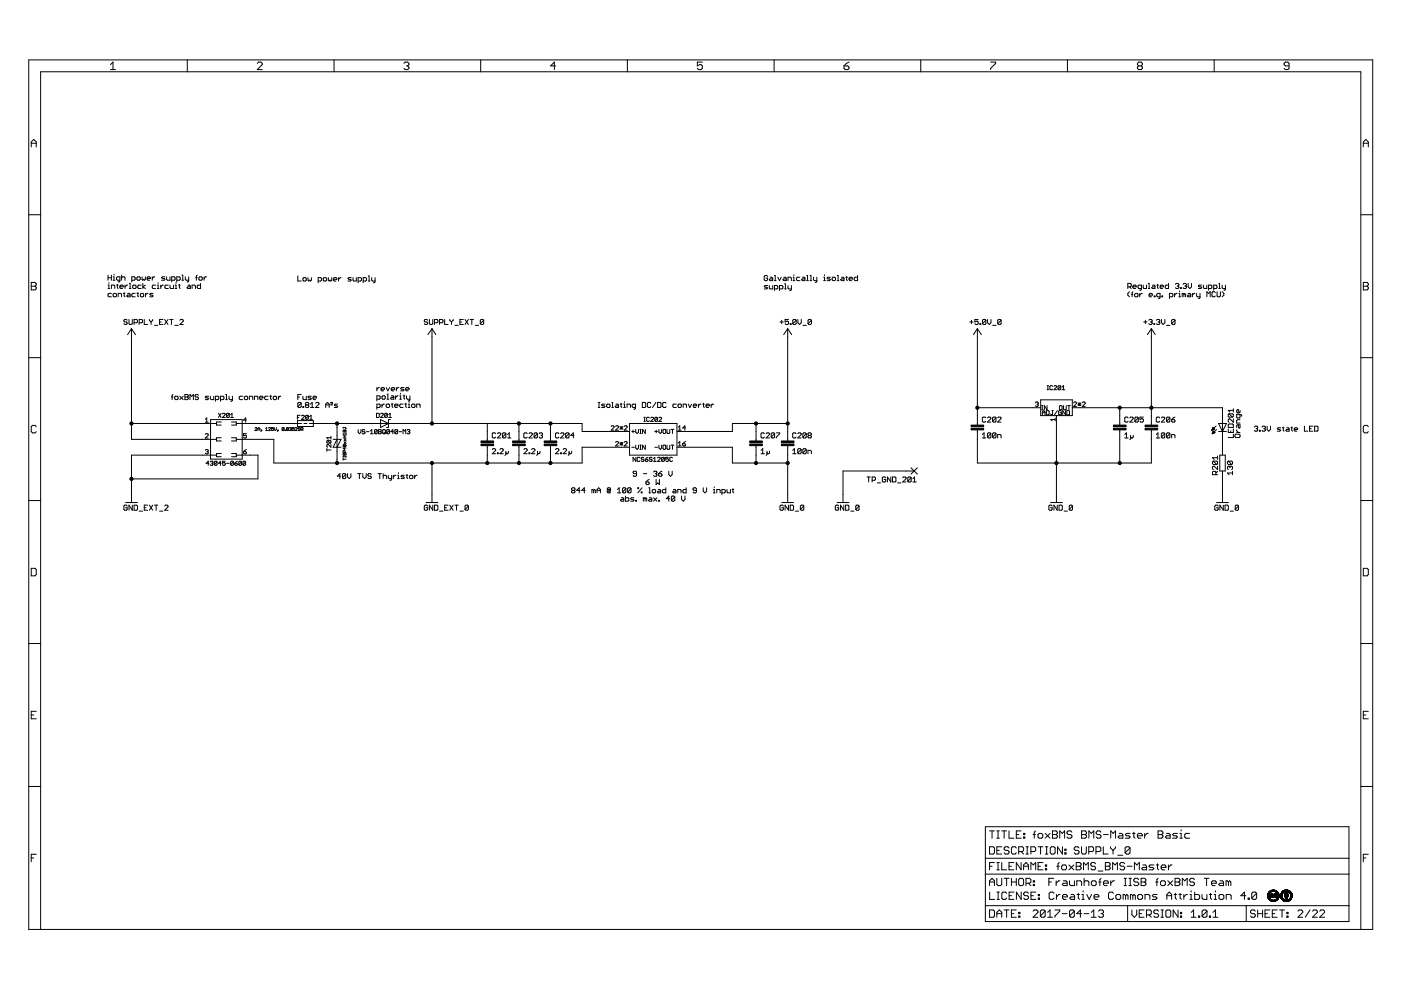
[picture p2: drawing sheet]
<svg xmlns="http://www.w3.org/2000/svg" width="297mm" height="210mm" viewBox="0 0 297 210" stroke-linecap="round" stroke-linejoin="round" font-family="sans-serif">
<g fill="none" stroke="#000" stroke-width=".21">
<path d="M6.1 12.7h284.9v184.4h-284.9zM23.4 13.7l.6-.5v1.6M23.4 14.8h1.1M39.7 12.7v2.5M54.5 13.4l.3-.2h.5l.3 .2v.3l-1.1 1.1h1.1M70.8 12.7v2.5M85.6 13.4l.3-.2h.5l.3 .2v.3l-.3 .3M86.2 14h.2M86.4 14l.3 .2v.3l-.3 .3h-.5l-.3-.3M101.9 12.7v2.5M117.8 14h-1.1l.8-.8v1.6M133 12.7v2.5"/>
<path d="M148.9 13.2h-1.1v.8l.6-.3h.2l.3 .3v.5l-.3 .3h-.5l-.3-.3M164.1 12.7v2.5M178.9 14h.8l.3 .2v.3l-.3 .3h-.5l-.3-.3zM180 13.2l-1.1 .8M195.2 12.7v2.5M210 13.2h1.1v.2l-1.1 1.1v.3M226.3 12.7v2.5M241.4 14l-.2 .2v.3l.2 .3h.5l.3-.3v-.3l-.3-.2M241.4 14l-.2-.3v-.3l.2-.2h.5l.3 .2v.3l-.3 .3M241.4 14h.5M257.4 12.7v2.5M273.3 14h-.8l-.3-.3v-.3l.3-.2h.5l.3 .2v1.1l-.3 .3h-.5l-.3-.3"/>
<path d="M6.6 31.2v-1.1l.6-.5 .5 .5v1.1M6.6 30.4h1.1M289.1 30.4h1M289.1 31.2v-1.1l.5-.5 .5 .5v1.1M6.1 45.5h2.5M6.6 59.9h.8l.3 .3v.2l-.3 .3 .3 .2v.3l-.3 .3h-.8zM22.9 58.3v1.1M22.9 58.9h.7M23.1 59.9v.2M23.6 58.3v1.1M24 58.7h.2v.7M24 59.4h.3"/>
<path d="M24.2 58.2v.1M25.4 59.4h-.5l-.2-.2v-.3l.2-.2h.5v.9l-.3 .2M25.8 58.9l.2-.2h.3l.2 .2v.5M25.8 58.3v1.1M27.9 59.4h.6l.2-.2-.2-.5h-.6v1.1M29 58.9l.2-.2h.4l.1 .5-.1 .2h-.4l-.2-.2zM30.1 58.7v.5l.2 .2 .2-.2 .1 .2 .2-.2v-.5M31.2 59.1h.7l-.2-.4h-.3l-.2 .2 .2 .5h.3M32.3 58.7v.7M32.8 58.7l-.5 .4M33.5 59.9v.2M35 58.7h-.6l-.2 .2 .6 .2 .2 .1-.2 .2h-.6"/>
<path d="M35.3 58.7v.5l.2 .2h.5v-.7M36.4 59.4h.6l.1-.2-.1-.5h-.6v1.1M37.3 59.9v.2M37.5 59.4h.5l.2-.2-.2-.5h-.5v1.1M38.6 59.4h.3M38.6 58.3h.2v1.1M39.3 58.7v.5l.2 .2h.5M40 58.7v.9l-.4 .2M41.4 58.9h.4M41.8 58.3l-.2 .2v.9M42.2 58.9l.2-.2h.3l.2 .5-.2 .2h-.3l-.2-.2zM43.3 58.7v.7"/>
<path d="M43.8 58.7h-.2l-.3 .4M63.1 58.5v1.1h.8M64.4 58.9l.5 .1v.4l-.2 .2h-.3l-.2-.2v-.4zM65.3 58.9v.5l.2 .2 .2-.2 .1 .2 .2-.2v-.5M67.5 59.6h.5l.2-.2v-.4l-.2-.1h-.5v1M68.5 59l.2-.1h.4l.2 .1v.4l-.2 .2h-.4zM69.6 58.9v.5l.2 .2 .2-.2 .1 .2 .2-.2v-.5M70.7 59.2h.7l-.2-.3h-.3l-.2 .1 .2 .6h.3M71.8 58.9v.7M72.3 58.9l-.5 .3M74.5 58.9h-.6l-.1 .1 .7 .4-.2 .2h-.5M74.8 58.9v.5l.2 .2h.5v-.7"/>
<path d="M75.9 59.6h.6l.1-.2v-.4l-.1-.1h-.6v1M77 59.6h.5l.2-.2v-.4l-.2-.1h-.5v1M78.1 59.6h.3M78.1 58.5h.2v1.1M78.8 58.9v.5l.2 .2h.5M79.5 58.9v.9l-.3 .1M162.8 58.6l-.2-.2h-.4l-.2 .2v.7l.2 .2h.4l.2-.2v-.3h-.4M163.3 58.8h.3l.2 .2v.5h-.5l-.2-.2 .2-.2h.5M164.2 58.4h.2v1.1M164.2 59.5h.3M164.9 58.8l.4 .7 .3-.7M166.2 58.8h.3l.2 .2v.5h-.5l-.2-.2 .2-.2h.5"/>
<path d="M167.1 59.5v-.7h.5l.2 .2v.5M168.1 59.5h.4M168.1 58.8h.2v.7M168.3 58.3v.1M169.6 58.8h-.6l-.1 .2 .1 .5h.6M170.1 58.8h.4l.2 .2v.5h-.6l-.2-.2 .2-.2h.6M171 58.4h.2v1.1M171 59.5h.4M171.7 58.4h.2v1.1M171.7 59.5h.4M172.5 58.8v.5l.2 .2h.5M173.2 58.8v.9l-.4 .2"/>
<path d="M174.6 59.5h.4M174.6 58.8h.2v.7M174.8 58.3v.1M176.1 58.8h-.6l-.2 .2 .6 .1 .2 .2-.2 .2h-.6M176.4 59l.2-.2h.4l.1 .5-.1 .2h-.4l-.2-.2zM177.5 58.4h.2v1.1M177.5 59.5h.4M178.4 58.8h.4l.1 .2v.5h-.5l-.2-.2 .2-.2h.5M179.3 58.8h.4M179.5 58.6v.7l.2 .2M180 59.1h.7l-.1-.3h-.4l-.2 .2v.3l.2 .2h.4M181.8 58.4v1.1h-.5l-.2-.2v-.3l.2-.2h.5"/>
<path d="M288.5 45.5h2.5M289.1 59.9h.8l.2 .3v.2l-.2 .3 .2 .2v.3l-.2 .3h-.8zM6.1 75.8h2.5M6.6 60.7h.8M22.9 60.5h.2v.7M22.9 61.2h.4M23.6 62.2h-.5l-.2 .2v.4l.2 .1h.5M23.6 61.2v-.7h.6l.1 .1v.6M24.2 62.2h.3l.2 .2v.4l-.2 .1-.5-.1v-.4zM24.7 60.5h.4M24.9 60.3v.7l.2 .2M25.1 62.9v-.7h.5l.2 .2v.5"/>
<path d="M25.4 60.8h.7l-.1-.3h-.4l-.2 .1v.4l.6 .2M26.1 62.2h.4M26.3 62v.8l.2 .1M26.5 60.5v.7M27 67.9l-.2-.2h-.4l-.1 .2 .1 .4h.4l.2 .1-.2 .4h-.4l-.1-.2M27.1 60.5l-.6 .3M27.1 62.2h.3l.2 .2v.5h-.5l-.2-.1 .2-.2h.5M27.3 67.7v.9l.2 .2h.4l.1-.2v-.9M27.4 61.2h.4M27.4 60.1h.2v1.1M27.9 69.7v23.5h18M27.9 69.7l.8 1.3"/>
<path d="M27.9 69.7l-.8 1.3M28.3 60.5h.4l.2 .1v.4l-.2 .2h-.4l-.2-.2zM28.4 68.4h.6l.1-.1v-.4l-.1-.2h-.6v1.1M28.7 62.2h-.6l-.2 .2v.4l.2 .1h.6M29 62.2h.4M29.2 62v.8l.2 .1M29.5 68.4h.5l.2-.1v-.4l-.2-.2h-.5v1.1M29.9 62.2h.4l.2 .2v.4l-.2 .1h-.4l-.1-.1zM29.9 60.5h-.5l-.2 .1v.4l.2 .2h.5M30.3 60.1v1.1M30.6 67.7v1.1h.7M30.8 60.5l-.5 .3 .5 .4"/>
<path d="M30.8 62.2v.7M31.4 62.2h-.2l-.4 .4M31.7 67.7l.3 .6M32 68.3v.5M32.4 67.7l-.4 .6M32.4 62.2h-.5l-.2 .2 .7 .4-.1 .1h-.6M32.7 69h.8M33 60.5h-.6l-.1 .1v.4l.1 .2h.6M33.4 60.5h.1v.7M33.4 61.2h.3M33.8 68.3h.4M34.1 60.5v.7"/>
<path d="M34.5 67.7h-.7v1.1h.7M34.6 60.5l-.5 .3M34.9 67.7l.7 1.1M35.6 67.7l-.7 1.1M35.7 60.5h-.5l-.2 .1v.4l.2 .2h.5M36 67.7h.7M36 60.5v.5l.2 .2h.6v-.7M36.3 67.7v1.1M37.1 69h.7M37.1 60.5h.2v.7M37.1 61.2h.4M37.8 60.5h.4"/>
<path d="M38 60.3v.7l.2 .2M38.1 67.9l.2-.2 .6 .2v.2l-.8 .7h.8M39.8 60.5h.4l.2 .1v.6h-.6l-.2-.2 .2-.2h.6M40.7 61.2v-.7h.6l.1 .1v.6M42.5 60.1v1.1h-.5l-.2-.2v-.4l.2-.1h.5M90.7 67.9l-.6-.2-.1 .4 .1 .2h.4l.2 .3-.2 .2h-.4l-.1-.2M91 67.7v.9l.2 .2 .6-.2v-.9M91.6 69.7l.8 1.3M91.6 69.7l-.9 1.3M91.6 69.7v20.1M92.1 68.4h.5l.2-.1v-.4l-.2-.2h-.5v1.1M93.2 68.4h.5l.2-.1v-.4l-.2-.2h-.5v1.1"/>
<path d="M94.3 67.7v1.1h.7M95.4 67.7l.3 .6M95.7 68.3v.5M96.1 67.7l-.4 .6M96.4 69h.8M97.5 68.3h.4M98.2 67.7h-.7v1.1h.7M98.6 67.7l.7 1.1M99.3 67.7l-.7 1.1M99.7 67.7h.7M100 67.7v1.1M100.8 69h.7"/>
<path d="M102.6 67.9l-.2-.2-.6 .2v.7M102.6 67.9v.7l-.2 .2-.6-.2M102.6 67.9l-.8 .7M162.8 60.5h-.6l-.2 .2 .2 .2h.4l.2 .2-.2 .2h-.6M163.1 60.5v.6l.2 .2h.5v-.8M164.2 61.3h.5l.2-.2v-.4l-.2-.2h-.5v1.1M165.3 61.3h.5l.2-.2v-.4l-.2-.2h-.5v1.1M165.4 68.3h.7M165.7 67.9v.7M166.3 61.3h.4M166.3 60.2h.2v1.1M167 69.7l.9 1.3"/>
<path d="M167 69.7l-.8 1.3M167 69.7v23.8M167.1 60.5v.6l.1 .2h.6M167.2 67.7h-.7v.6l.5-.2 .2 .2v.3l-.2 .2-.5-.2M167.5 68.6h.2v.2h-.2zM167.8 60.5v.9l-.4 .2M168.8 67.9l-.2-.2h-.3l-.2 .2v.7M168.8 67.9v.7l-.2 .2h-.3l-.2-.2M168.8 67.9l-.7 .7M169.2 67.7v.7l.3 .4 .4-.4v-.7M170.2 69h.8M172 67.9l-.1-.2h-.4l-.2 .2v.7"/>
<path d="M172 67.9v.7l-.1 .2h-.4l-.2-.2M172 67.9l-.7 .7M205.6 68.3h.7M206 67.9v.7M207.2 69.7l.9 1.3M207.2 69.7l-.8 1.3M207.2 69.7v20.4M207.4 67.7h-.7v.6l.5-.2 .2 .2v.3l-.2 .2h-.3l-.2-.2M207.8 68.6h.1v.2h-.1zM209 67.9l-.1-.2-.6 .2v.7M209 67.9v.7l-.1 .2-.6-.2M209 67.9l-.7 .7"/>
<path d="M209.4 67.7v.7l.3 .4 .4-.4v-.7M210.5 69h.7M212.3 67.9l-.2-.2-.6 .2v.7M212.3 67.9v.7l-.2 .2-.6-.2M212.3 67.9l-.8 .7M239.1 60.8h.6l.1-.2-.1-.5h-.6v1.1M239.5 61.8l-.4 .4v.4l.4 .3M239.5 60.8l.3 .4M239.8 62.4h.4M240.2 61.8l-.2 .2v.9M240.2 60.8h.7l-.2-.3h-.3l-.2 .1v.4l.5 .2M240.7 62.2h.4l.2 .2v.4l-.2 .1-.5-.1v-.4z"/>
<path d="M241.6 62.2v.7M242 61.2h-.5l-.2-.2v-.4l.2-.1h.5v.9l-.4 .1M242.2 62.2l-.6 .4M242.4 60.5v.5l.1 .2h.6v-.7M242.5 68.3h.7M242.8 67.9v.7M243.5 61.2h.3M243.5 60.1h.1v1.1M243.6 67.9l.1-.2h.4l.2 .2-.2 .4M243.6 62.6h.7l-.1-.4h-.4l-.2 .2v.4l.6 .1M243.9 68.3h.2M244.1 68.3l.2 .1-.2 .4h-.4l-.1-.2"/>
<path d="M244.1 69.7l.8 1.3M244.1 69.7l-.8 1.3M244.1 69.7v20.4M244.3 60.5h.4l.2 .1v.6h-.6l-.1-.2 .1-.2h.6M244.6 68.6h.2v.2h-.2zM244.7 62.8h.2v.1h-.2zM245.2 67.9l.5-.2 .2 .2-.2 .4M245.3 60.5h.3M245.4 60.3v.7l.2 .2M245.5 68.3h.2M245.7 68.3l.2 .1-.2 .4-.5-.2M246 62.9h-.6l-.1-.1 .1-.6h.6v.9l-.4 .2"/>
<path d="M246 60.8h.7l-.2-.3h-.4l-.1 .1v.4l.1 .2h.4M246.3 67.7v.7l.3 .4 .4-.4v-.7M246.3 62.8h.2v.1h-.2zM247.3 69h.8M247.8 60.1v1.1h-.6l-.1-.2v-.4l.1-.1h.6M247.9 62.9h.6l.2-.1-.2-.6h-.6v1.1M249 62.2v.7M249.1 67.9l-.1-.2-.6 .2v.7M249.1 67.9v.7l-.1 .2-.6-.2M249.1 67.9l-.7 .7M249.2 60.3l.2-.2h.3l.2 .2-.2 .3M249.6 62.2l-.6 .4"/>
<path d="M249.6 60.6h.1M249.7 60.6l.2 .2-.2 .4h-.3l-.2-.2M249.9 62.2h.2v.7M249.9 62.9h.4M250.1 61.7v.1M250.3 61h.2v.2h-.2zM250.8 60.3l.2-.2h.4l.1 .2-.1 .3M251 62.4l-.3-.2v.7M251 62.4v.5M251 62.4l.2-.2 .2 .2v.5M251.2 60.6h.2M251.4 60.6l.1 .2-.1 .4-.6-.2"/>
<path d="M251.9 62.2h.4l.2 .2v.5h-.6l-.2-.1 .2-.2h.6M251.9 60.1v.7l.4 .4 .3-.4v-.7M252.8 62.2v.7M253.3 62.2l-.5 .4M253.7 62.2v.6l.2 .1h.5M254.4 62.2v.9l-.3 .2M254.8 60.5h-.5l-.2 .1 .7 .4-.2 .2h-.5M255.1 60.5v.5l.2 .2h.6v-.7M255.9 62.9v-1.1l.3 .4 .4-.4v1.1M256.2 61.2h.6l.1-.2-.1-.5h-.6v1M257.3 61.2h.6l.1-.2-.1-.5h-.6v1M257.7 62l-.2-.2h-.4l-.1 .2v.8l.1 .1h.4l.2-.1"/>
<path d="M258 61.8v1l.2 .1h.4l.1-.1v-1M258.4 61.2h.4M258.4 60.1h.2v1.1M259.1 61.8l.4 .4v.4l-.4 .3M259.1 60.5v.5l.2 .2h.5M259.8 60.5v.9l-.3 .1M288.5 75.8h2.5M289.1 60.7h.8M7.7 90.4l-.3-.2h-.5l-.3 .2v1.1l.3 .3h.5l.3-.3M27.9 89.8h18M36.3 84.2h.4M36.7 83.7l-.2 .1v.9"/>
<path d="M37 84.2l.2-.2h.4l.2 .2v.3l-.2 .2h-.4zM38.1 84l.7 .7M38.8 84l-.7 .7M39.2 83.7h.5l.2 .1-.2 .4 .2 .3-.2 .2h-.5zM39.2 84.2h.5M40.3 84.7v-1l.3 .3 .4-.3v1M42.1 83.8l-.6-.1-.1 .3 .1 .2h.4l.2 .3-.2 .2h-.4l-.1-.2M43.5 92.1l.2-.2 .5 .2v.2l-.7 .6h.7M43.5 95.5l.5-.2 .2 .2-.2 .3M43.5 88.9l.3-.3v.9M43.5 89.5h.7M43.8 95.8h.2"/>
<path d="M44 95.8l.2 .1-.2 .3-.5-.1M44.2 84h-.5l-.2 .2 .7 .3-.2 .2h-.5M44.3 98.2h-.6l.5-.4v.9M44.6 97.9l.4-.1 .1 .1-.1 .3M44.6 84v.5l.2 .2h.5v-.7M44.6 89h6.8v8.3h-6.8zM44.9 98.2h.1M45 98.2l.1 .2-.1 .3-.4-.2M45.7 84.7h.5l.2-.2v-.3l-.2-.2h-.5v1.1M45.9 96.5h-18v10.1M46 97.9l-.4-.1-.2 .1v.6M46 97.9v.6l-.1 .2-.5-.2"/>
<path d="M46 97.9l-.6 .6M46.3 87.6l.6 .9M46.8 84.7h.5l.2-.2v-.3l-.2-.2h-.5v1.1M46.9 98.2h-.6l.4-.4v.9M46.9 87.6l-.6 .9M46.9 96.2h-1v.6h1M46.9 92.8h-1v.7h1M46.9 89.5h-1v.6h1M47.2 87.8l.1-.2 .5 .2-.6 .7h.6M47.8 97.8h-.6v.4l.3-.1 .3 .1-.2 .5-.4-.2M47.8 83.7h.2v1M47.8 84.7h.4"/>
<path d="M48 98.2h.6M48.6 84v.5l.1 .2h.6M48.6 87.8v.6l-.1 .1-.5-.1M48.6 87.8l-.4-.2-.2 .2v.6M48.6 87.8l-.6 .6M48.9 88.5h.6M48.9 87.9l.3-.3v.9M49.1 96.2h1v.6h-1M49.1 92.8h1v.7h-1M49.1 89.5h1v.6h-1M49.3 84v.9l-.4 .2M49.5 97.9l-.5-.1-.1 .1v.6"/>
<path d="M49.5 97.9v.6l-.2 .2-.4-.2M49.5 97.9l-.6 .6M49.8 98.2h.4l.1 .3-.4 .2zM50.1 96.5h4.6v5h-26.8M50.1 89.8h13.8M50.1 93.2h8v5h65.3v-3.4h10.1M50.3 97.8l-.5 .4M51.2 97.9l-.4-.1-.2 .1v.6M51.2 97.9v.6l-.1 .2-.5-.2M51.2 97.9l-.6 .6M51.4 84h-.5l-.2 .2v.3l.2 .2h.5M51.6 95.8h.5l.1 .3-.4 .1z"/>
<path d="M51.8 84.2l.5-.2 .2 .2v.3l-.2 .2h-.3l-.2-.2zM52.1 97.9l-.5-.1-.1 .7M52.1 97.9v.6l-.2 .2-.4-.2M52.1 97.9l-.6 .6M52.2 91.9h-.6v.5l.5-.1 .1 .4-.1 .2-.5-.2M52.2 89.1h-.6l.5-.5v.9M52.2 95.3l-.6 .5M52.9 84.7v-.7h.5l.2 .2v.5M54 84.7v-.7h.5l.2 .2v.5M54.1 90.8h.4l-.4 .5h.4M54.7 91.3v-.4l.2-.2 .2 .2v.4M54.7 91h.4"/>
<path d="M55 84.4h.8l-.2-.4-.6 .2v.3l.2 .2h.4M55.4 91.2l.1 .1zM55.5 91.3l-.2 .2M56.3 91.3h.4M56.3 90.9l.2-.2v.6M56.8 84h-.5l-.2 .2v.3l.2 .2h.5M56.9 90.8h.5l-.5 .5h.5M57.2 84h.4M57.4 83.8v.7l.2 .2M57.9 84.2l.2-.2h.4l.1 .2v.3l-.1 .2h-.4zM58 90.7h-.4v.3h.4l-.1 .3-.3-.1M58.2 90.7v.4l.2 .2 .2-.2v-.4"/>
<path d="M58.9 91.2l.1 .1zM59 91.3l-.2 .2M59 84v.7M59.5 84h-.1l-.4 .4M60.2 90.8h-.4v.4M60.2 90.8v.4h-.4M60.2 90.8l-.4 .4M60.4 91.2l.1 .1zM61.2 90.8l-.1 .5-.4-.1M61.2 90.8h-.5v.4M61.2 90.8l-.5 .4M61.4 90.8l.3-.1v.3"/>
<path d="M61.6 91h.1M61.7 91v.3l-.3-.1M62.4 90.7h-.4v.3l.3-.1 .1 .3h-.4M62.6 90.8h.4l-.4 .5h.4M63.1 88.5h.3M63.1 89.2h3.3v1.2h-3.3zM63.1 84.2h.4M63.6 91h-.3v-.3l.3 .1v.4h-.4M63.6 88.1h-.5v.8M63.8 91.1l.4-.1-.1-.3h-.3v.6M63.9 83.7h-.8v1M63.9 85.5v.7l-.2 .2h-.4l-.2-.2"/>
<path d="M63.9 85.5l-.6-.2-.2 .2v.7M63.9 85.5l-.8 .7M63.9 88.2l.2-.1 .4 .1-.6 .7h.6M64.1 91.1l.1 .2M64.2 84v.5l.2 .2h.5v-.7M64.2 86.2h.2v.2h-.2zM64.4 89.8h.7M64.9 85.9l-.2 .1 .2 .4h.4l.2-.2-.2-.3M64.9 85.9l-.2-.2 .2-.4h.4l.2 .2-.2 .4M64.9 85.9h.4M65.4 88.2l-.5-.1-.1 .1v.6M65.4 88.2v.6l-.2 .1-.4-.1"/>
<path d="M65.4 88.2l-.6 .6M65.6 89.8h57.8v1.7h10.1M65.7 88.9h.5M65.7 88.3l.3-.2v.8M65.8 85.7l.4-.4v1.1M65.8 86.4h.7M66 84h-.5l-.2 .2 .7 .3-.2 .2h-.5M66.4 84.4h.7l-.2-.4h-.4l-.1 .2 .1 .5h.4M66.9 85.5l.2-.2h.4l.1 .2v.2l-.7 .7h.7M69.1 85.9h.7M69.1 86.4v-.7l.3-.4 .4 .4v.7M69.3 95.4h.9"/>
<path d="M69.3 95.1v.6M69.4 93.4l-.1 .4 .1 .2h.6M69.4 93.4h.6l.2 .1-.2 .5M69.4 93.4l.6 .6M70.1 85.5v-.2h.4l-.4 .6h.4M70.2 92.8h-.9l.3 .3M70.2 94.2v.6l-.6-.6-.3 .2 .1 .4M70.2 92.5v.6M70.6 93.2h1.7l-.8 1.6M71.5 93.2l-.9 1.6h1.7M71.5 89.8v8.4M71.6 85.7h-.5l-.2 .2 .7 .3-.2 .2h-.5"/>
<path d="M72.7 97.4h.7M72.7 91.3l.6-.1 .1 .4h-.7zM72.7 90.6v.2M72.7 96.7v.2M72.7 97.2v.4M72.7 90.7h.6v.3M72.7 96.8h.7M72.7 92.8h.7M72.7 92.4h.7M72.9 94.3l-.2 .3 .6 .1M72.9 96.1l-.2 .3 .3 .1 .3-.4v.4M72.9 94.3h.4v.4"/>
<path d="M72.9 94.3l.4 .4M73 93.7l.4 .4M73 93l.4 .5M73.1 91.3v.3M73.1 92.4v.4M73.1 94.9v.4l-.4-.3h.7M73.2 95.9v-.3l-.3-.1-.2 .4h.7M73.4 91.8v.4M73.4 96.7v.2M73.4 93.7l-.4 .4M73.4 93l-.4 .5M73.4 92h-.7l.3 .2"/>
<path d="M75.9 91.1v.6l.3 .3 .3-.3v-.6M77.4 91.2l-.5-.1-.1 .3 .4 .1 .2 .3-.2 .2-.4-.2M77.7 91.5h.6M78.5 92h.6M78.5 91.4l.3-.3v.9M79.8 87.6h.5l.1 .2v.6l-.1 .1h-.5zM79.9 86.4h.5l.2-.2v-.3l-.2-.2h-.5v1.1M79.9 82.2v.7M79.9 84.6h.5l.2-.1v-.4l-.2-.2h-.5v1.1M80 91.2l-.2-.1-.4 .1v.6M80 91.2l-.2 .8-.4-.2M80 91.2l-.6 .6"/>
<path d="M80.3 91.1h.4l.1 .1-.1 .3 .1 .3-.1 .2h-.4zM80.3 91.5h.4M80.4 82.2l-.5 .3M80.7 87.8l.1-.2 .5 .2-.6 .7h.6M80.7 89l1.7 .8-1.7 .8zM80.8 82.5h.7l-.2-.3-.5 .1v.4l.5 .2M81 84.1l.2-.2h.3l.2 .2v.4l-.2 .1h-.3zM81 85.7v.7M81.3 91.1l.4 .1v.6l-.1 .2-.5-.2zM81.4 91.7l.3 .3M81.5 85.7l-.5 .3M81.9 85.9l.5-.2 .2 .2v.3l-.2 .2h-.3l-.2-.2z"/>
<path d="M81.9 82.2l.3 .7 .4-.7M82.1 84.6h.3M82.1 83.6h.1v1M82.1 87.8l-.1 .7-.4-.1M82.1 87.8l-.1-.2-.4 .2v.6M82.1 87.8l-.5 .6M82.4 88.5h.6M82.4 87.9l.3-.3v.9M82.6 91.2l-.5-.1-.1 .1v.6M82.6 91.2v.6l-.2 .2-.4-.2M82.6 91.2l-.6 .6M82.8 89h-.4v1.6h-.5"/>
<path d="M83 82.5h.7l-.2-.3-.5 .1v.4l.5 .2M83 85.7h.3M83 83.9l.5 .2v.5h-.5l-.2-.1 .2-.2h.5M83.1 85.5v.7l.2 .2M83.4 91.5h-.6l.5-.4v.9M83.7 86h.7l-.2-.3-.5 .2v.3l.2 .2h.3M83.9 83.9v.7M84 82.2v.7M84.3 91.2l-.4-.1-.2 .1v.6M84.3 91.2v.6l-.1 .2-.5-.2M84.3 91.2l-.6 .6M84.4 83.9l-.5 .4"/>
<path d="M84.6 91.5h.6M84.6 82.2l-.6 .3M84.8 83.9h.1v.7M84.8 84.6h.3M84.9 83.4v.2M85.4 92v-.9l.3 .3 .3-.3v.9M85.5 85.7h-.6l-.1 .2v.3l.1 .2h.6M85.5 83.9h.3M85.7 82.2h-.6l-.2 .1 .2 .2 .6 .2-.2 .2h-.6M85.7 83.7v.8l.1 .1M85.8 85.7h.4M86 82.5h.7l-.1-.3h-.4l-.2 .1v.4l.2 .2h.4"/>
<path d="M86 85.5v.7l.2 .2M86.2 83.9v.6l.2 .1h.5M86.3 91.2l.4-.1 .2 .1-.2 .3M86.6 85.7h.1v.7M86.6 86.4h.3M86.6 91.5h.1M86.7 91.5l.2 .2-.2 .3-.4-.2M86.7 85.2v.1M86.9 83.9v.9l-.3 .2M87.3 85.9l.5-.2 .2 .2v.3l-.2 .2h-.3l-.2-.2zM88.3 86.4v-.7h.6l.2 .2v.5M91.6 98.2v8.4"/>
<path d="M103.3 89.8v3.7M103.3 94.5v3.7M104.4 95.3l.1-.2h.4l.2 .2v.2l-.7 .7h.7M105.1 91.9l-.2-.1h-.4l-.1 .1v.8l.1 .2h.4l.2-.2M105.5 96h.1v.2h-.1zM105.5 91.9l.1-.1 .6 .1v.2l-.7 .8h.7M106 95.3l.2-.2h.3l.2 .2v.2l-.7 .7h.7M107.3 91.9v.8l-.2 .2h-.4l-.2-.2M107.3 95.7v.7l-.2 .2M107.3 91.9l-.6-.1-.2 .1v.8M107.3 91.9l-.8 .8M107.6 92.9h.7"/>
<path d="M107.6 92.1l.4-.3v1.1M107.8 95.7l-.2 .5-.3-.2M110 89.8v3.7M110 94.5v3.7M111.1 95.3l.2-.2h.3l.2 .2v.2l-.7 .7h.7M111.8 91.9l-.2-.1-.5 .1v.8l.2 .2h.3l.2-.2M112.2 96h.1v.2h-.1zM112.2 91.9l.1-.1h.4l.2 .1v.2l-.7 .8h.7M112.7 95.3l.2-.2h.3l.2 .2v.2l-.7 .7h.7M113.9 91.9v.8l-.1 .2h-.4l-.2-.2M113.9 91.9l-.1-.1h-.4l-.2 .1v.8M113.9 91.9l-.7 .8"/>
<path d="M114 95.7v.7l-.2 .2M114.3 91.9l.2-.1h.4l.1 .1-.1 .4M114.5 95.7v.3l-.2 .2-.3-.2M114.7 92.3h.2M114.9 92.3l.1 .2-.1 .4h-.4l-.2-.2M116.7 89.8v3.7M116.7 94.5v3.7M117.8 95.3l.2-.2h.3l.2 .2v.2l-.7 .7h.7M118.5 91.9l-.2-.1-.5 .1v.8l.2 .2h.3l.2-.2M118.9 96h.1v.2h-.1zM118.9 91.9l.1-.1h.4l.2 .1v.2l-.7 .8h.7M119.4 95.3l.2-.2h.3l.2 .2v.2l-.7 .7h.7"/>
<path d="M120.6 91.9v.8l-.1 .2h-.4l-.2-.2M120.6 91.9l-.1-.1-.6 .1v.8M120.6 95.7v.7l-.1 .2M120.6 91.9l-.7 .8M121.2 95.7v.3l-.2 .2-.4-.2M121.7 92.3h-.7l.6-.5v1.1M126.8 86.4h.4M126.8 85.3h.4M127 85.3v1.1M128.3 85.7h-.6l-.1 .2 .1 .1 .6 .2-.2 .2h-.5M128.6 85.9l.2-.2h.4l.1 .2v.3l-.1 .2h-.4zM129.6 90.4l.1-.1 .5 .1-.6 .8h.6"/>
<path d="M129.7 86.4h.4M129.7 85.3h.2v1.1M130.5 90.4l.2-.1 .4 .1-.6 .8h.6M130.5 93.8l.2-.2h.3l.1 .2-.6 .8h.6M130.6 85.7l.5 .2v.5h-.5l-.2-.2 .2-.2h.5M131.4 90.4l.7 .6M131.4 90.7h.7M131.4 93.8l.7 .6M131.4 94.1h.7M131.5 85.7h.4M131.7 85.5v.7l.2 .2M131.7 90.4v.6"/>
<path d="M131.7 93.8v.6M132.1 90.4l-.7 .6M132.1 93.8l-.7 .6M132.2 85.7h.2v.7M132.2 86.4h.4M132.4 90.4l.1-.1 .5 .1-.6 .8h.6M132.4 93.8l.1-.2 .5 .2-.6 .8h.6M132.4 85.2v.1M132.9 86.4v-.7h.6l.2 .2v.5M133.5 89.8h10v6.7h-10zM133.9 91.5h.6M133.9 94.8h.6"/>
<path d="M134.2 91.2v.6M134.7 86.4h-.5l-.2-.2v-.3l.2-.2h.5v.9l-.3 .2M134.8 91v.6l.3 .3 .3-.3v-.6M134.8 94.4v.6l.3 .3 .3-.3v-.6M134.8 97v.8l-.6-.8v.8M135.7 91h.3M135.7 91.9h.3M135.7 95.3h.3M135.7 94.4h.3M135.7 97.1l-.2-.1-.4 .1v.6l.1 .1 .5-.1M135.8 91v.9M135.8 94.4v.9"/>
<path d="M136.2 85.3h.5l.2 .2v.7l-.2 .2h-.5zM136.5 97.1l-.1-.1-.4 .1 .1 .3 .4 .1-.1 .3-.4-.1M136.5 89.3h.3M136.5 88.5h.3M136.7 88.5v.8M136.8 97.4h.4l.2 .3-.4 .1zM136.8 91v.9l-.6-.9v.9M136.8 94.4v.9l-.6-.9v.9M137.4 97l-.6 .4M137.7 88.6l-.2-.1-.4 .1v.6l.1 .1 .5-.1M138 88.6l.1-.1 .5 .1-.6 .7h.6M138 85.5l-.2-.2-.5 .2v.7l.2 .2h.3l.2-.2"/>
<path d="M138.3 97.1l-.2-.1-.4 .1 .1 .3 .5 .1-.2 .3-.4-.1M138.5 97.8h.6M138.5 97.2l.3-.2v.8M138.8 91.5h.6M138.8 94.8h.6M139.1 85.3l-.8 1.1M139.1 91.2v.6M139.4 97.1l.2-.1 .4 .1-.6 .7h.6M139.4 88.6l-.4-.1-.2 .1v.6M139.4 88.6l-.1 .7-.5-.1M139.4 88.6l-.6 .6M139.4 85.3h.6l.1 .2v.7l-.1 .2h-.6z"/>
<path d="M139.7 88.6l.1-.1 .5 .1-.6 .7h.6M139.7 91v.6l.3 .3 .3-.3v-.6M139.7 94.4v.6l.3 .3 .3-.3v-.6M140.4 99.9l-.8 .5M140.6 94.5l.1-.1 .4 .1v.6l-.1 .2-.4-.2zM140.6 91.2l.1-.2 .4 .2v.6l-.1 .1-.4-.1zM140.9 97.1l-.2-.1-.4 .1v.6M140.9 97.1v.6l-.2 .1-.4-.1M140.9 97.1l-.6 .6M141.2 85.5l-.1-.2-.6 .2v.7l.2 .2h.4l.1-.2M141.4 91v.8l.2 .1 .4-.1v-.8M141.4 94.4v.7l.2 .2 .4-.2v-.7"/>
<path d="M141.7 97h-.6v.4l.3-.2 .3 .2-.1 .4-.5-.1M141.8 99.9v.7l.4 .4 .3-.4v-.7M142.3 91h.6M142.3 94.4h.6M142.6 97.1l-.2-.1-.4 .1v.6l.2 .1 .4-.1M142.6 91v.9M142.6 94.4v.9M143.4 85.7h-.5l-.2 .2v.3l.2 .2h.5M143.5 94.8h11.8v3.4h11.7M143.7 85.9l.6-.2 .2 .2v.3l-.2 .2h-.4l-.2-.2zM143.8 91.2h.6M143.8 90.6l.3-.3v.9"/>
<path d="M143.8 93.9l.3-.3v1M143.8 94.6h.6M144.7 94.1h.5l.2 .3-.5 .2zM144.8 86.4v-.7h.6l.1 .2v.5M145.4 90.7h-.7l.5-.4v.9M145.4 93.6l-.7 .5M145.9 85.7l.4 .7 .3-.7M147 86h.7l-.2-.3h-.3l-.2 .2 .2 .5h.3M148.1 85.7v.7M148.6 85.7l-.5 .3M149 85.7h.3M149.2 85.5v.7l.1 .2"/>
<path d="M149.7 86h.7l-.2-.3-.5 .2v.3l.2 .2h.3M150.8 85.7v.7M151.3 85.7l-.5 .3M160.3 89.8v3.7M160.3 94.5v3.7M161.4 96.2h.7M161.4 95.5l.3-.4v1.1M162.1 91.9l-.2-.1-.5 .1v.8l.1 .2h.4l.2-.2M162.4 91.9l.2-.1h.4l.2 .1v.2l-.8 .8h.8M162.6 95.7v.7l-.2 .2M163.2 95.7l-.2 .5-.4-.2M164.2 91.9v.8l-.1 .2h-.4l-.2-.2"/>
<path d="M164.2 91.9l-.1-.1-.6 .1v.8M164.2 91.9l-.7 .8M164.6 91.8h.7l-.7 1.1M167 94.5v12.1M167 89.8h-11.7v1.7h-11.8M168.1 96.2h.7M168.1 95.5l.3-.4v1.1M168.8 91.9l-.2-.1h-.4l-.1 .1v.8l.1 .2h.4l.2-.2M169.1 91.9l.2-.1 .6 .1v.2l-.8 .8h.8M169.9 95.3l-.2-.2h-.4l-.2 .2v.7M169.9 95.3v.7l-.2 .2h-.4l-.2-.2M169.9 95.3l-.8 .7"/>
<path d="M170.9 95.3v.7l-.1 .2h-.4l-.2-.2M170.9 95.3l-.1-.2h-.4l-.2 .2v.7M170.9 91.9l-.5-.1-.2 .1v.8M170.9 91.9v.8l-.1 .2h-.4l-.2-.2M170.9 95.3l-.7 .7M170.9 91.9l-.7 .8M171.3 96.2v-.7h.5l.2 .2v.5M171.5 92.3l-.2-.2 .2-.3 .5 .1-.2 .4M171.5 92.3l-.2 .2 .2 .4h.3l.2-.2-.2-.4M171.5 92.3h.3M193.1 99.2l1.4 1.3M193.8 99.9h-15.1v6.7"/>
<path d="M194.5 99.2l-1.4 1.3M207.2 91.1v7.1h36.9v-7.1M207.2 86.4h13.4M208.3 92.1l.3-.3v1.1M208.3 92.9h.7M209 88.6l-.2-.2-.5 .2v.7l.2 .2h.3l.2-.2M209.4 88.6l.1-.2h.4l.2 .2v.2l-.7 .7h.7M210.1 91.9l-.2-.1-.5 .1v.8M210.1 91.9v.8l-.2 .2h-.4l-.1-.2M210.1 91.9l-.7 .8M211.2 91.9v.8l-.2 .2h-.4l-.2-.2M211.2 91.9l-.2-.1-.6 .1v.8"/>
<path d="M211.2 88.6l-.2-.2-.6 .2v.7M211.2 88.6v.7l-.2 .2-.6-.2M211.2 91.9l-.8 .8M211.2 88.6l-.8 .7M211.5 92.9v-.8h.6l.1 .2v.6M211.5 88.6l.2-.2h.4l.1 .2v.2l-.7 .7h.7M219.5 85.4l.2-.2h.3l.1 .2-.1 .3M219.8 85.7h.2M220 85.7l.1 .2-.1 .3-.5-.2M220.6 84.8h6.8v3.3h-6.8zM220.8 86.9h.3M220.8 86h.3"/>
<path d="M221 86v.9M221 87.9v-.5l.3-.3 .3 .3v.5M221 87.5h.6M221.9 87.1h.4l.1 .1v.6l-.1 .1h-.4zM222 86v.9l-.6-.9v.9M222 82.6h.3M222 81.8h.3M222.2 81.8v.8M223 87.1h.3M223.2 81.9l-.2-.1-.4 .1v.6l.1 .1 .5-.1M223.2 87.1v.7l-.2 .1-.3-.1M223.5 81.9l.1-.1 .4 .1-.5 .7h.5"/>
<path d="M223.7 88.9h-.9l.3 .3M223.7 88.6v.6M224 88.1v18.5M224.2 87.1l-.6 .8M224.6 86.1l.2-.1 .4 .1v.6l-.2 .2-.4-.2zM224.9 81.9v.6l-.2 .1-.4-.1M224.9 81.9l-.4-.1-.2 .7M224.9 81.9l-.6 .6M225 87.2l-.1-.1-.4 .1v.6l.1 .1 .4-.1v-.3h-.3M225.2 82.6h.6M225.2 82.1l.3-.3v.8M225.5 86v.7l.1 .2 .5-.2v-.7"/>
<path d="M225.9 87.1v.8l-.6-.8v.8M226.2 87.1h.4l.2 .1-.2 .7h-.4zM226.4 86h.5M226.6 86v.9M227.4 86.4h31.8v10.1M227.6 85.4l.2-.2h.3l.1 .2-.6 .8h.6M228.6 85.7h.6M228.6 85.4l.6 .6M228.9 85.4v.6M229.2 85.4l-.6 .6M229.5 85.4l.1-.2 .5 .2-.6 .8h.6M237.4 86.4v3.7"/>
<path d="M237.4 91.1v7.1M238.5 92.9h.7M238.5 92.1l.3-.3v1.1M239.2 88.6l-.2-.2h-.4l-.1 .2v.7l.1 .2 .6-.2M239.5 88.6l.2-.2 .6 .2v.2l-.8 .7h.8M239.7 92.3v.7l-.2 .2M240.3 92.3v.4l-.2 .2-.4-.2M241.3 88.6l-.5-.2-.2 .2v.7M241.3 88.6v.7l-.1 .2h-.4l-.2-.2M241.3 88.6l-.7 .7M242.4 88.4h-.7v.6l.5-.2 .2 .2v.3l-.2 .2h-.3l-.2-.2M245.2 92.9h.7"/>
<path d="M245.2 92.1l.3-.3v1.1M245.9 88.6l-.2-.2-.5 .2v.7l.1 .2h.4l.2-.2M246.2 88.6l.2-.2h.4l.2 .2v.2l-.8 .7h.8M247 91.9v.8l-.2 .2h-.4l-.2-.2M247 91.9l-.2-.1-.6 .1v.8M247 91.9l-.8 .8M248 91.9v.8l-.1 .2h-.4l-.2-.2M248 91.9l-.1-.1h-.4l-.2 .1v.8M248 88.6l-.1-.2h-.4l-.2 .2v.7M248 88.6v.7l-.1 .2h-.4l-.2-.2M248 91.9l-.7 .8M248 88.6l-.7 .7"/>
<path d="M248.4 89h.5l.2 .3-.2 .2h-.3l-.2-.2zM248.4 92.9v-.8h.5l.2 .2v.6M249.1 88.4l-.7 .6M257 91.2h.1M257 91.1h.2M257 91h.4M257 91h.5M257 91.9h.2M257.1 90.9h.3M257.1 91.8h.2M257.1 91.8h.4M257.1 90.8h.3"/>
<path d="M257.1 91.7h.5M257.1 90.7h.2M257.2 90.7h.1M257.2 91.6h.3M257.2 91.5h.2M257.2 91.4h.1M257.3 97.8h.7l.1 .1-.1 .6M257.3 97.8l-.2 .1v.4l.2 .2h.7M257.3 97.8l.7 .7M257.3 91.4l.3 .3-.6 .3zM257.5 91l-.3-.4-.3 .6M257.5 91l-.6 .2"/>
<path d="M257.9 90.3l-1 .9M257.9 91.1l-.9 .9M258.1 98.8v.8l-.7-.8h-.1l-.2 .2v.4l.2 .2M258.1 97h-1l.3 .4M258.1 99.9l-.3 .4M258.1 96.7v.7M258.4 89.8h1.6l-.8 1.7zM258.4 91.5h1.6M258.6 96.5h1.2v3.4h-1.2zM259.2 99.9v6.7M260.4 91v.7h1.1v-.7M260.4 97.8h.7l.2 .1v.4l-.2 .2"/>
<path d="M260.4 97.8l-.2 .1v.4l.2 .2h.7M260.4 97.8l.7 .7M260.6 87.7l-.2 .2v.4l.2 .1h.7M260.6 89.9h.7l.2 .2v.5h-1.1v-.5zM260.6 87.7h.7l.2 .2v.4l-.2 .1M260.6 87.7l.7 .7M260.8 99l.2-.2 .3 .2v.4l-.2 .2M260.8 99l-.2-.2-.4 .2v.4l.2 .2M260.8 99v.2M260.9 91.3v.4M261.3 99.9v.7M261.5 92.1v.7h-1.1"/>
<path d="M261.5 88.8v.7l-.7-.7-.4 .2 .2 .5M261.5 86.7v.7M261.5 87h-1.1l.4 .4M261.8 92.2l.2-.1h.7l.2 .1v.4l-.2 .2h-.7l-.2-.2zM262.2 91.7h.7M262.2 91.1l.4 .6M262.6 90.1v.5l.1 .2 .2-.2v-.5h-.5l-.2 .2v.3M262.9 87l-.2 .5h-.3l-.2-.1v-.4l.4-.2v.7M262.9 87.9v.6l-.2 .1-.5-.1v-.6h.9l.2 .4M262.9 89h-.5l-.2 .2v.5h.7M265.9 90.5l.6-.1 .2 .1-.2 .4M266.3 90.9h.2"/>
<path d="M266.5 90.9l.2 .2-.2 .3-.6-.2M267 91.2h.2v.2h-.2zM267.6 90.5l.1-.1h.4l.2 .1-.2 .4M267.9 90.9h.2M268.1 90.9l.2 .2-.2 .3h-.4l-.1-.2M268.6 90.4v.7l.4 .3 .4-.3v-.7M271.5 90.7h-.5l-.2 .2 .7 .3-.2 .2h-.5M271.9 90.7h.3M272.1 90.5v.7l.1 .2M272.8 90.7h.3l.2 .2v.5h-.5l-.2-.2 .2-.1h.5M273.7 90.7h.3M273.9 90.5v.7l.1 .2"/>
<path d="M274.4 91.1h.7l-.1-.4h-.4l-.2 .2v.3l.6 .2M276.6 90.4v1h.7M277.6 90.9h.4M278.4 90.4h-.8v1h.8M278.7 90.4h.6l.1 .1v.7l-.1 .2h-.6zM290.1 90.4l-.2-.2h-.6l-.2 .2v1.1l.2 .3h.6l.2-.3M6.1 106.1h2.5M26.6 106.6h2.5M27 107.3l-.2-.2h-.4l-.1 .2v.7l.1 .2h.4l.2-.2v-.3h-.4M28 107.1v1.1l-.7-1.1v1.1M28.4 107.1h.6l.1 .2v.7l-.1 .2h-.6zM29.5 108.4h.7"/>
<path d="M30.6 107.7h.3M31.3 107.1h-.7v1.1h.7M31.7 107.1l.7 1.1M32.4 107.1l-.7 1.1M32.7 107.1h.8M33.1 107.1v1.1M33.8 108.4h.7M34.9 107.3l.2-.2h.3l.2 .2v.2l-.7 .7h.7M72.2 100.9h-.7l.6-.5v1.1M73.3 100.6l-.2-.2h-.3l-.2 .2v.7M73.3 100.6v.7l-.2 .2h-.3l-.2-.2M73.3 100.6l-.7 .7"/>
<path d="M73.7 100.4v.7l.3 .4 .4-.4v-.7M75.8 100.4h.8M76.2 100.4v1.1M76.9 100.4v.7l.4 .4 .3-.4v-.7M78.7 100.6l-.2-.2h-.3l-.2 .2 .2 .3 .5 .2-.2 .4h-.3l-.2-.2M80.2 100.4h.7M80.5 100.4v1.1M81.2 100.4v1.1M81.2 100.9l.2-.1h.4l.2 .1v.6M82.3 100.8v.5l.2 .2h.5M83 100.8v.9l-.3 .1M83.4 100.8v.7"/>
<path d="M83.9 100.8l-.5 .3M84.3 101.5h.4M84.3 100.8h.2v.7M84.5 100.2v.2M85.7 100.8h-.5l-.2 .1 .2 .2h.4l.1 .2-.1 .2h-.6M86.1 100.8h.4M86.3 100.6v.7l.2 .2M86.8 100.9l.2-.1h.4l.1 .1v.4l-.5 .2-.2-.2zM87.9 100.8v.7M88.4 100.8l-.5 .3M90.3 106.6h2.5M90.7 107.3l-.2-.2h-.4l-.1 .2v.7l.1 .2 .6-.2v-.3h-.4"/>
<path d="M91.8 107.1v1.1l-.8-1.1v1.1M92.1 107.1h.5l.2 .2v.7l-.2 .2h-.5zM93.2 108.4h.7M94.3 107.7h.3M95 107.1h-.7v1.1h.7M95.4 107.1l.7 1.1M96.1 107.1l-.7 1.1M96.4 107.1h.8M96.8 107.1v1.1M97.5 108.4h.7M99.3 107.3l-.2-.2h-.3l-.2 .2v.7M99.3 107.3v.7l-.2 .2-.5-.2"/>
<path d="M99.3 107.3l-.7 .7M121.4 104l-.2-.2 .2-.4h.3l.2 .2-.2 .4M121.4 104l-.2 .1 .2 .4h.3l.2-.2-.2-.3M121.4 104h.3M123 104h-.7l.5-.6v1.1M124.1 104h-.8l.6-.6v1.1M125.9 104l.1-.2 .2 .2v.5M125.9 104l-.4-.2v.7M125.9 104v.5M126.6 104.5v-.7l.3-.4 .4 .4v.7M126.6 104h.7M128.9 103.8h.4v.3h-.4z"/>
<path d="M129.3 104.1l.2-.1v-.4l-.2-.2h-.4l-.1 .2v.7l.1 .2h.4l.2-.2M130.9 104.5h.7M130.9 103.8l.4-.4v1.1M131.7 105.5h.4l.1 .2v.6h-.5l-.2-.2 .2-.2h.5M132.6 105.2v1.1h.6l.1-.2-.1-.6h-.6M132.7 103.6l-.7 .7M132.7 103.6l-.2-.2h-.3l-.2 .2v.7M132.7 103.6v.7l-.2 .2h-.3l-.2-.2M133.8 103.6l-.2-.2h-.4l-.1 .2v.7M133.8 103.6v.7l-.2 .2h-.4l-.1-.2M133.8 103.6l-.7 .7M134.4 105.5h-.5l-.2 .2 .7 .4-.2 .2h-.5"/>
<path d="M134.8 106.1h.2v.2h-.2zM135 100.4h-.6l-.2-.1 .2-.4 .6 .2v.7l-.2 .2h-.4l-.2-.2M135.2 103.4h.2v.2h-.2zM136 104.3h.1v.2h-.1zM136.1 103.4l-.9 1.1M136.4 100.4h.7M136.8 105.7l-.4-.2v.8M136.8 105.7v.6M136.8 105.7l.1-.2 .2 .2v.6M136.9 102.2h.6l.1 .4-.1 .1h-.4zM137.6 103.4h.2v1.1M137.6 104.5h.3"/>
<path d="M137.6 101.7l-.7 .5M137.7 105.5h.3l.2 .2v.6h-.5l-.2-.2 .2-.2h.5M138.3 104l.2-.2h.3l.2 .5-.2 .2h-.3l-.2-.2zM138.6 100.1l.5-.2 .2 .2-.2 .3M138.6 105.5l.7 .8M138.9 100.4h.2M139.1 100.4l.2 .2-.2 .4h-.4l-.1-.2M139.1 101.7v1l.4-.3 .3 .3v-1M139.3 105.5l-.7 .8M139.6 103.8h.3l.2 .2v.5h-.5l-.2-.2 .2-.2h.5M139.6 100.4h.6l.2 .4-.2 .2h-.4l-.2-.2zM139.6 106.1h.2v.2h-.2z"/>
<path d="M141.2 103.4v1.1h-.6l-.2-.2v-.3l.2-.2h.6M142 105.7h-.7l.5-.5v1.1M142.8 103.8h.4l.1 .2v.5h-.5l-.2-.2 .2-.2h.5M143.1 105.4l-.2-.2h-.4l-.2 .2v.7M143.1 105.4v.7l-.2 .2h-.4l-.2-.2M143.1 105.4l-.8 .7M143.7 104.5v-.7h.5l.2 .2v.5M144.5 105.2v.7l.4 .4 .3-.4v-.7M145.5 103.4v1.1h-.6l-.1-.5 .1-.2h.6M147.7 104h-.6l-.2-.2 .2-.4h.4l.2 .2v.7l-.2 .2h-.4l-.2-.2M149.1 103.4v.7l.4 .4 .3-.4v-.7M151.3 104.5h.3"/>
<path d="M151.3 103.8h.1v.7M151.4 103.3v.1M152 104.5v-.7h.5l.2 .2v.5M153.1 104.5h.5l.2-.2v-.3l-.2-.2h-.5v1.1M154.1 103.8v.5l.2 .2h.6v-.7M155.2 103.8h.4M155.4 103.6v.7l.2 .2M165.8 106.6h2.5M166.1 107.3l-.2-.2h-.3l-.2 .2v.7l.5 .2 .2-.2v-.3h-.4M167.2 107.1v1.1l-.7-1.1v1.1M167.5 107.1h.6l.2 .2v.7l-.2 .2h-.6zM168.6 108.4h.7"/>
<path d="M170.4 107.3l-.2-.2h-.3l-.2 .2v.7M170.4 107.3v.7l-.2 .2-.5-.2M170.4 107.3l-.7 .7M177.5 106.6h2.5M177.8 107.3l-.1-.2h-.4l-.2 .2v.7l.6 .2 .1-.2v-.3h-.3M178.9 107.1v1.1l-.7-1.1v1.1M179.3 107.1h.5l.2 .2v.7l-.2 .2h-.5zM180.4 108.4h.7M182.1 107.3l-.1-.2h-.4l-.2 .2v.7M182.1 107.3v.7l-.1 .2h-.4l-.2-.2M182.1 107.3l-.7 .7M183.8 101.1h.7"/>
<path d="M184.2 101.1v1.1M184.9 101.8h.5l.2-.1v-.4l-.2-.2h-.5v1.1M186 102.4h.7M187.8 101.3l-.2-.2h-.4l-.1 .2v.7l.1 .2 .6-.2v-.3h-.4M188.9 101.1v1.1l-.7-1.1v1.1M189.2 101.1h.6l.1 .2v.7l-.1 .2h-.6zM190.3 102.4h.7M191.4 101.3l.2-.2 .5 .2v.2l-.7 .7h.7M193.2 101.3l-.6-.2-.1 .2v.7M193.2 101.3v.7l-.2 .2h-.4l-.1-.2M193.2 101.3l-.7 .7M193.5 102.2h.8"/>
<path d="M193.5 101.5l.4-.4v1.1M222.7 106.6h2.6M223.1 107.3l-.2-.2h-.4l-.1 .2v.7l.1 .2h.4l.2-.2v-.3h-.4M224.2 107.1v1.1l-.7-1.1v1.1M224.5 107.1h.6l.1 .2v.7l-.1 .2h-.6zM225.6 108.4h.7M227.4 107.3l-.2-.2h-.3l-.2 .2v.7M227.4 107.3v.7l-.2 .2h-.3l-.2-.2M227.4 107.3l-.7 .7M257.8 100.6v-.5l-.2-.2-.5 .2v.5h1M257.9 106.6h2.6M258.3 107.3l-.2-.2h-.4l-.1 .2v.7l.5 .2 .2-.2v-.3h-.4"/>
<path d="M259.4 107.1v1.1l-.8-1.1v1.1M259.7 107.1h.6l.1 .2v.7l-.1 .2h-.6zM260.8 108.4h.7M261.3 100.3h-1.1l.4 .3M262.6 107.3l-.2-.2h-.3l-.2 .2v.7M262.6 107.3v.7l-.2 .2h-.3l-.2-.2M262.6 107.3l-.7 .7M288.5 106.1h2.5M6.1 136.4h2.5M6.6 120.5h.8l.3 .3v1l-.3 .3h-.8zM288.5 136.4h2.5M289.1 120.5h.8l.2 .3v1l-.2 .3h-.8z"/>
<path d="M6.6 151.6h.6M7.7 150.8h-1.1v1.6h1.1M289.1 151.6h.5M290.1 150.8h-1v1.6h1M6.1 166.8h2.5M208.9 175.3h77.1v20.1h-77.1zM209.8 179.5h.8l.2 .3v1l-.2 .3h-.8zM209.8 176.2h1M210.3 176.2v1.5M211.3 176.2h.6M211.3 177.7h.6M211.6 176.2v1.5"/>
<path d="M212.4 179.5h-1.1v1.6h1.1M212.4 176.2h1M212.9 176.2v1.5M213.9 176.2v1.5h1M213.9 179.8l-.2-.3h-.6l-.2 .3v.2l.2 .3h.6l.2 .3v.2l-.2 .3h-.6l-.2-.3M215.5 179.8l-.3-.3h-.5l-.3 .3v1l.3 .3h.5l.3-.3M215.5 177h.5M216.5 176.2h-1v1.5h1M217 176.7h.3v.3h-.3zM217 177.5h.3v.2h-.3zM217.5 179.5h.5M217.8 179.5v1.6"/>
<path d="M219 177h.5M219.5 176.2l-.2 .2v1.3M220.1 177l.2-.3h.5l.3 .3v.5l-.3 .2h-.5l-.2-.2zM220.1 179.5h1M220.6 179.5v1.6M221.6 176.7l1 1M221.6 179.5h.6M221.9 179.5v1.6M222.6 176.7l-1 1M222.7 179.8l.2-.3h.5l.3 .3v1l-.3 .3h-.5l-.2-.3zM223.1 176.2h.8l.3 .2v.3l-.3 .3 .3 .2v.3l-.3 .2h-.8zM223.1 177h.8"/>
<path d="M224.7 177.7v-1.5l.5 .5 .5-.5v1.5M225.3 179.5v1.6l-1.1-1.6v1.6M227.3 176.4l-.3-.2h-.5l-.3 .2v.3l.3 .3h.5l.3 .2v.3l-.3 .2h-.5l-.3-.2M228.8 179.8l-.3-.3h-.5l-.2 .3v.2l.2 .3h.5l.3 .3v.2l-.3 .3h-.5l-.2-.3M229.3 179.5v1.3l.3 .3h.5l.2-.3v-1.3M229.3 176.2h.8l.3 .2v.3l-.3 .3 .3 .2v.3l-.3 .2h-.8zM229.3 177h.8M230.9 177.7v-1.5l.5 .5 .5-.5v1.5M233.4 176.4l-.2-.2h-.5l-.3 .2v.3l.3 .3h.5l.2 .2v.3l-.2 .2h-.5l-.3-.2M233.9 179.5v1.6h1M234 177h1M235.5 179.5v.3l.5 .5"/>
<path d="M235.5 177.7v-1.5l.5 .5 .5-.5v1.5M236.5 179.5v.3l-.5 .5M237.3 176.7h.5l.3 .3v.7h-.8l-.3-.2 .3-.3h.8M239.6 179.8v1l-.3 .3h-.5l-.3-.3M239.6 179.8l-.3-.3h-.5l-.3 .3v1M239.6 179.8l-1.1 1M239.6 176.7h-.8l-.2 .3 .2 .2h.6l.2 .3-.2 .2h-.8M240.1 176.7h.5M240.4 176.4v1.1l.2 .2M241.2 177.2h1v-.2l-.3-.3h-.5l-.2 .3v.5l.2 .2h.5M242.7 176.7v1M243.5 176.7h-.3l-.5 .5"/>
<path d="M245.5 176.2h.8l.2 .2v.3l-.2 .3 .2 .2v.3l-.2 .2h-.8zM245.5 177h.8M247.3 176.7h.5l.3 .3v.7h-.8l-.2-.2 .2-.3h.8M249.6 176.7h-.7l-.3 .3 .3 .2h.5l.2 .3-.2 .2h-.8M250.1 177.7h.6M250.1 176.7h.3v1M250.4 175.9v.3M252.2 176.7h-.8l-.2 .3v.5l.2 .2h.8M288.5 166.8h2.5M6.6 181.9h.6M7.7 181.1h-1.1v1.6M8.6 197.1v-181.9h279.9v181.9"/>
<path d="M208.9 192h77.1M208.9 185.3h77.1M208.9 182h77.1M209.8 192.9h.8l.2 .3v1l-.2 .3h-.8zM209.8 187.8v-1l.5-.6 .5 .6v1M209.8 183.7h.5M209.8 187h1M209.8 189.1v1.6h1.1M210.8 182.9h-1v1.5M211.3 193.7h1.1M211.3 182.9h.6M211.3 184.4h.6"/>
<path d="M211.3 186.2v1.3l.3 .3h.5l.3-.3v-1.3M211.3 194.5v-1.1l.6-.5 .5 .5v1.1M211.3 180.3h.6M211.4 190.7h.5M211.4 189.1h.5M211.6 182.9v1.5M211.6 189.1v1.6M212.4 182.9v1.5h1M212.9 192.9h1M212.9 186.2h1M213.4 186.2v1.6M213.4 192.9v1.6"/>
<path d="M213.4 189.4l-.2-.3h-.5l-.3 .3v1l.3 .3h.5l.2-.3M213.9 183.7h.5M214 189.9h.5M214.4 193.7h.5M214.4 186.2v1.6M214.4 187h1.1M214.9 182.9h-1v1.5h1M215 189.1h-1v1.6h1M215.5 192.9h-1.1v1.6h1.1M215.5 186.2v1.6M216 193.4h.2v.3h-.2zM216 194.2h.2v.3h-.2z"/>
<path d="M216 180.6h.8l.2-.3v-.5l-.2-.3h-.8v1.6M216.2 186.2h.6l.2 .3v1l-.2 .3h-.6l-.2-.3v-1zM216.5 182.9v1.5l-1-1.5v1.5M216.5 180.6l.5 .5M216.5 189.1v1.6l-1-1.6v1.6M217 183.7h1M217 184.4v-1l.5-.5 .5 .5v1M217.5 187.3h.8l.3-.3v-.5l-.3-.3h-.8v1.6M217.5 181.1h.5M218 187.3l.6 .5M218.1 189.4l-.3-.3h-.5l-.3 .3v.3l.3 .2h.5l.3 .3v.2l-.3 .3h-.5l-.3-.3M218.6 180.6h.7l.3-.3v-.5l-.3-.3h-.7v1.6"/>
<path d="M218.6 184.4v-1.5l.5 .5 .5-.5v1.5M218.6 189.9h.5M219 193.2l.3-.3h.5l.3 .3v.2l-1.1 1.1h1.1M219.1 186.8h.2v.2h-.2zM219.1 187.5h.2v.3h-.2zM219.6 189.1h-1v1.6h1M220.1 183.7h.5M220.1 189.7h.3v.2h-.3zM220.1 190.4h.3v.3h-.3zM221.1 182.9h-1v1.5h1M221.6 193.2l-.3-.3h-.5l-.2 .3v1M221.6 193.2v1l-.3 .3h-.5l-.2-.3"/>
<path d="M221.6 193.2l-1 1M221.6 183.4h.3v.3h-.3zM221.6 184.2h.3v.2h-.3zM221.6 181.1h.6M222.1 194.5h1M222.1 193.4l.5-.5v1.6M222.4 187h.5M223.4 186.2h-1v1.6M223.5 189.4l-.3-.3h-.5l-.3 .3v1l.3 .3h.5l.3-.3M223.7 192.9h1v.3l-1 1v.3M223.9 186.8v1M224 189.7v1"/>
<path d="M224 183.7h.6M224.6 182.9l-.3 .2v1.3M224.7 186.8h-.2l-.6 .5M224.7 189.7h-.2l-.5 .5M225.2 193.7h1M225.3 190.2h1v-.3l-.3-.2h-.5l-.2 .2v.5l.2 .3h.5M225.3 183.4h.6l.2 .3v.5l-.2 .2h-.6l-.2-.2v-.5zM225.5 186.8h.5l.3 .2v.8h-.8l-.3-.3 .3-.2h.8M225.8 180.8h.2v.3h-.2zM225.8 180h.2v.3h-.2zM226.6 183.4l1.1 1M226.8 186.8v.7l.2 .3h.8v-1"/>
<path d="M227.1 189.7h.5l.2 .2v.8h-.7l-.3-.3 .3-.2h.7M227.7 183.4l-1.1 1M227.8 193.2l-.3-.3h-.5l-.2 .3v1M227.8 193.2v1l-.3 .3h-.5l-.2-.3M227.8 193.2l-1 1M228.2 182.9h.7l.3 .2v.3l-.3 .3 .3 .2v.3l-.3 .2h-.7zM228.2 183.7h.7M228.3 187.8v-1h.8l.2 .2v.8M228.3 189.7h.6M228.6 189.4v1l.3 .3M229.3 193.7h-1l.8-.8v1.6M229.4 190.7h.5"/>
<path d="M229.4 189.7h.2v1M229.6 188.9v.2M229.7 184.4v-1.5l.5 .5 .5-.5v1.5M229.8 193.7h1.1M229.8 187l.3-.2h.5l.3 .2v.8M229.8 186.2v1.6M230.4 189.7l.5 1 .5-1M230.8 180.6h.8l.3-.3v-.5l-.3-.3h-.8v1.6M231.4 194.5h1M231.4 193.4l.5-.5v1.6M231.4 187l.2-.2h.6l.2 .2v.5l-.2 .3h-.6l-.2-.3zM232 190.2h1v-.3l-.3-.2h-.5l-.2 .2v.5l.2 .3h.5"/>
<path d="M232.3 183.1l-.3-.2h-.5l-.2 .2v.3l.2 .3h.5l.3 .2v.3l-.3 .2h-.5l-.2-.2M232.4 180.6h.8l.2-.3v-.5l-.2-.3h-.8v1.6M232.8 184.7h1M232.9 193.2l.3-.3h.5l.3 .3v.2l-.3 .3M232.9 187h.5M233.4 193.7h.3M233.4 186.2l-.2 .3v1.3M233.7 193.7l.3 .3v.2l-.3 .3h-.5l-.3-.3M234 187.3h1v-.3l-.3-.2h-.5l-.2 .2v.5l.2 .3h.5M234.4 182.9h.7l.3 .2v.3l-.3 .3 .3 .2v.3l-.3 .2h-.7zM234.4 183.7h.7M235.5 186.8v1"/>
<path d="M235.9 184.4v-1.5l.5 .5 .5-.5v1.5M236 180.3v.8M236.1 189.4l-.3-.3h-.5l-.3 .3v1l.3 .3h.5l.3-.3M236.3 186.8h-.3l-.5 .5M236.6 189.9l.2-.2h.6l.2 .2v.5l-.2 .3h-.6l-.2-.3zM237 181.3h1M238.3 187.8h.5M238.3 186.2h.5M238.5 183.1l-.3-.2h-.5l-.3 .2v.3l.3 .3h.5l.3 .2v.3l-.3 .2h-.5l-.3-.2M238.6 186.2v1.6M238.7 189.9l-.3-.2h-.3v1M238.7 189.9v.8"/>
<path d="M238.7 189.9l.2-.2 .3 .2v.8M239 183.7h1M239.1 192v3.4M239.4 187.8h.5M239.4 186.2h.5M239.6 186.2v1.6M240 192.9v1.1l.5 .5 .5-.5v-1.1M240.2 189.9l-.3-.2h-.2v1M240.2 189.9v.8M240.2 189.9l.3-.2 .2 .2v.8M240.5 184.4v-1.5l.5 .5 .6-.5v1.5M241.2 189.9l.3-.2h.5l.3 .2v.5l-.3 .3h-.5l-.3-.3z"/>
<path d="M241.4 186.5l-.2-.3h-.6l-.2 .3v.3l.2 .2h.6l.2 .3v.2l-.2 .3h-.6l-.2-.3M241.5 193.7h.5M241.9 187h.8M241.9 186.2h.8l.3 .3v.3l-.3 .2 .3 .3v.2l-.3 .3h-.8zM242.3 183.4h.5l.3 .3v.7h-.8l-.2-.2 .2-.3h.8M242.5 192.9h-1v1.6h1M242.8 190.7v-1h.7l.3 .2v.8M243.1 194h.7l.3-.3v-.5l-.3-.3h-.7v1.6M243.6 194l.5 .5M244.6 183.4h-.7l-.3 .3 .3 .2h.5l.2 .3-.2 .2h-.8M245 187h.5M245.2 183.4h.5"/>
<path d="M245.3 189.7h-.7l-.3 .2 .3 .3h.5l.2 .2-.2 .3h-.8M245.4 183.1v1.1l.3 .2M245.5 186.2l-.2 .3v1.3M245.6 193.2l-.2-.3h-.5l-.3 .3v.2l.3 .3h.5l.2 .3v.2l-.2 .3h-.5l-.3-.3M246 187l.3-.2h.5l.3 .2v.5l-.3 .3h-.5l-.3-.3zM246.1 192.9h.6M246.1 194.5h.6M246.2 183.9h1v-.2l-.2-.3h-.6l-.2 .3v.5l.2 .2h.6M246.4 192.9v1.6M247.4 190.7v-1l.5-.6 .5 .6v1M247.4 189.9h1M247.4 192.9h.5l.3 .3v1l-.3 .3h-.5l-.2-.3v-1z"/>
<path d="M247.6 186.8l1 1M247.7 183.4v1M248.5 183.4h-.3l-.5 .5M248.6 186.8l-1 1M248.9 189.7h.5M249.1 186.2h.8l.3 .3v.3l-.3 .2 .3 .3v.2l-.3 .3h-.8zM249.1 187h.8M249.2 189.4v1l.2 .3M249.8 192.9v1.6l-1.1-1.6v1.6M250 189.7h.5M250.2 189.4v1l.3 .3M250.3 193.4h.2v.3h-.2z"/>
<path d="M250.3 194.2h.2v.3h-.2zM250.7 187.8v-1.6l.5 .6 .5-.6v1.6M251 189.7v1M251.8 189.7h-.3l-.5 .5M252.3 190.7h.5M252.3 189.7h.2v1M252.5 188.9v.2M252.6 194.5h1M252.6 193.4l.5-.5v1.6M253.3 186.5l-.3-.3h-.5l-.3 .3v.3l.3 .2h.5l.3 .3v.2l-.3 .3h-.5l-.3-.3M253.3 189.1v1.6h.8l.2-.3v-.5l-.2-.2h-.8M254.1 194.2h.3v.3h-.3z"/>
<path d="M254.8 189.7v.7l.3 .3h.8v-1M255.3 186.2h1M255.8 186.2v1.6M255.9 193.2l-.2-.3h-.6l-.2 .3v1M255.9 193.2v1l-.2 .3h-.6l-.2-.3M255.9 193.2l-1 1M256.4 189.7h.5M256.4 194.2h.3v.3h-.3zM256.6 189.4v1l.3 .3M256.9 187.3h1v-.3l-.3-.2h-.5l-.2 .2v.5l.2 .3h.5M257.2 194.5h1M257.2 193.4l.5-.5v1.6"/>
<path d="M257.4 189.7h.3v1M257.4 190.7h.5M257.7 188.9v.2M258.4 189.9l.3-.2h.5l.3 .2v.5l-.3 .3h-.5l-.3-.3zM258.7 186.8h.5l.2 .2v.8h-.7l-.3-.3 .3-.2h.7M260 190.7v-1h.8l.2 .2v.8M260.5 187l.2-.2 .3 .2v.8M260.5 187l-.3-.2h-.3v1M260.5 187v.8M264.1 189.9h-1l.7-.8v1.6M264.2 192v3.4M264.6 190.4h.3v.3h-.3z"/>
<path d="M266.1 193.2l-.2-.3h-.5l-.3 .3v.2l.3 .3h.5l.2 .3v.2l-.2 .3h-.5l-.3-.3M266.4 189.4v1l-.2 .3h-.5l-.3-.3M266.4 189.4l-.2-.3h-.5l-.3 .3v1M266.4 189.4l-1 1M266.7 193.7h1M266.7 192.9v1.6M267.7 192.9v1.6M268.2 193.7h.5M268.8 189.9h.2M268.8 189.9v.1M268.8 190.2h.2M268.8 190.2l.1 .3"/>
<path d="M268.8 189.7v.1M268.8 190v.2M268.8 189.8v.1M268.8 190.1h.2M268.8 190h.2M268.8 189.8h.2M268.8 189.7h.2M268.8 190.2h.3M268.8 189.6h.2M268.8 189.6v.1M268.8 190.3h.3M268.8 189.5h.3"/>
<path d="M268.9 190.4h.2M268.9 190.3l.2 .1M268.9 189.5h.2M268.9 189.4h.2M268.9 190.4l.3 .1M268.9 190.5l.1 .1M268.9 189.4l-.1 .2M268.9 190.5h.3M268.9 190.5l.4 .1M269 190.6v.1M269 189.3l-.1 .1M269 190.6h.3"/>
<path d="M269 189.7v.5M269 190.6l.4 .1M269 189.6l-.2 .1M269 190.7l.6 .4h.7M269 189.2v.1M269 189.6v.1M269 190.2l.2 .3M269.1 190.7h.4M269.1 190.8h.4M269.2 189.4l-.2 .2M269.2 190.5l.2 .2M269.2 190.8h.5"/>
<path d="M269.2 189.4h-.3M269.2 189.3l-.3 .1M269.2 192.9h-1v1.6h1M269.2 190.9h1.5M269.3 189.3h-.3M269.3 190.9h1.4M269.3 189.9h.2M269.3 188.9h1.4M269.3 190h.2M269.3 189.8h.2M269.3 190v.1M269.3 189.8v.2"/>
<path d="M269.3 188.9l-.3 .3M269.3 189.2l-.3 .1M269.3 189.8h.1M269.3 190.1h.7M269.3 189.7h.7M269.3 190.1l.1 .1M269.3 189.7v.1M269.4 190.2h.5M269.4 189.2l-.2 .2M269.4 190.7l.4 .2M269.4 189.2h-.4M269.4 191h1.2"/>
<path d="M269.4 190.2l.2 .1M269.4 189.7h-.1M269.4 188.9h-.1M269.4 188.9h1.2M269.4 189.6h.5M269.5 189.1h-.4M269.5 191h1M269.5 190.3h.3M269.5 189.6h.4M269.5 188.8h1M269.5 189.8v.2M269.5 190l.3 .1"/>
<path d="M269.5 190l-.2 .1M269.5 189.8h-.2M269.6 189.5l-.2 .2M269.6 189.7l-.1 .1M269.6 188.8h.7M269.7 191.1h.6M269.7 189h-.5M269.7 189.7h.1M269.7 189.5v.1M269.7 188.7l-.3 .2M269.7 189.7h.6M269.7 193.7h.6"/>
<path d="M269.7 189.7l.1 .1M269.8 190.1h.5M269.8 189l-.4 .2M269.8 189.8h.1M269.8 190.1h.1M269.8 190h.1M269.8 190v.1M269.8 190l.1 .2M269.8 190.2l-.1 .1M269.9 190.2h-.1M269.9 189.6l.1 .1M269.9 189.7h-.5"/>
<path d="M269.9 188.7h.1M269.9 190.2h.1M270 188.7h.1M270 188.7v.2l-.8 .1M270 189.7l-.2 .1M270 189.9h.2M270 189.9l.3 .2M270 190l.1 .2M270 189.8v.2M270 188.9l.7 .1M270 189.8h.2v.2h-.2M270 190.1h.6"/>
<path d="M270 190.2h.6M270 189.7v.1M270.1 189.7h.5M270.1 190.2h.5M270.1 189.6h.5M270.1 190.2l.2 .1M270.1 189.6l-.1 .1M270.2 189l.2 .1M270.2 190.3h.3M270.2 189.6h.3M270.2 189.6h-.1M270.2 188.7l.7 .5"/>
<path d="M270.3 189.5l-.1 .1M270.3 189.7l-.3 .2M270.3 189h.5M270.4 189.7l.1 .1M270.4 189.5v.1M270.4 189.7h.2M270.4 189.1h.1M270.4 190.1h.3M270.4 189.1h.4M270.5 189.8h.1M270.5 190.3h-.1M270.5 189.1h.4"/>
<path d="M270.5 189.1l.1 .1M270.5 190h.1M270.5 190l-.2 .1M270.5 190l.2 .1M270.5 190.2v.1M270.5 189.6l.2 .1M270.6 189.2h.1M270.6 189.2h.3M270.6 190.2h-.1M270.6 189.7h-.6M270.6 189.2l.4 .1M270.6 190.1v.1"/>
<path d="M270.7 189.2l.1 .2M270.7 189.7l-.2 .1M270.7 190.1h-.1M270.7 189.3h.3M270.7 189.3l.3 .1M270.8 192.9h-1.1v1.6h1.1M270.8 190.5l-.6 .4M270.8 189.4l.1 .1M270.8 190.8h-.5M270.8 189.4h.3M270.8 190.8h-.4M270.8 189.5h.3"/>
<path d="M270.9 189.5v.1M270.9 189.5l.2 .1M270.9 190.7h-.4M270.9 190.2h.2M270.9 189.6h.2M270.9 189.6l.2 .1M270.9 189.2l.1 .1M270.9 190.7l-.6 .4M270.9 189.6v.1M270.9 189.7h.2M270.9 190.1l-.1 .4M270.9 189.7l.1 .3"/>
<path d="M270.9 190.6l-.3 .1M270.9 190.1h.2M270.9 189.8h.3M270.9 189.7l.3 .1M271 189.9h.2M271 190l-.1 .1M271 190h.2M271 189.8h.2M271 189.3v.1M271 190.6l-.1 .1M271 190.6h-.4M271 190.5l-.3 .1"/>
<path d="M271 189.4l.1 .2M271 190.5v.1M271 190.5h-.3M271.1 190.4l-.3 .1M271.1 190.4h-.3M271.1 190.3l-.3 .1M271.1 189.6v.1M271.1 190.3l-.1 .2M271.1 190.3h-.2M271.1 190.2h-.2M271.1 189.7l.1 .1M271.1 190.2v.1"/>
<path d="M271.2 189.8v.2M271.2 190l-.1 .2M271.2 190.1h-.3M271.3 192.9h1M271.5 189.9h.3M271.5 190.1h.3M271.5 190h.3M271.5 189.8h.3M271.5 190l.1 .2M271.5 189.8v.2M271.6 190.2h.2M271.6 189.7h.2"/>
<path d="M271.6 190.2v.1M271.6 189.7l-.1 .1M271.6 190.3h.2M271.6 190.3l.1 .2M271.6 189.6v.1M271.6 190.3l.3 .1M271.6 190.4h.3M271.7 190.4l.2 .1M271.7 190.5h.3M271.7 190.5v.1M271.7 189.4l-.1 .2M271.7 190.5l.3 .1"/>
<path d="M271.7 190.6h.4M271.7 190.6l.2 .2M271.7 189.3v.1M271.8 189.8v.2M271.8 190v.1M271.8 190.1l.1 .4M271.8 190.6l.3 .1M271.8 189.7l-.3 .1M271.8 189.7v.1M271.8 189.6l-.2 .1M271.8 189.2l-.1 .1M271.8 189.2h.3"/>
<path d="M271.8 189.6v.1M271.8 192.9v1.6M271.8 190.7h.4M271.8 189.6h-.2M271.8 189.5h-.2M271.9 189.5h-.3M271.9 190.8h.4M271.9 190.8l.2 .1M271.9 189.4l-.3 .1M271.9 190.8h.5M271.9 189.4h-.2M271.9 189.4l-.1 .2"/>
<path d="M271.9 190.5l.2 .1M272 189.3l-.3 .1M272 189.3l-.1 .1M272 190.9h1.5M272 189.3h-.3M272.1 190.6v.1M272.1 188.9h1.3M272.1 190.9h1.3M272.1 189.2l-.4 .1M272.1 190.9l.1 .1M272.1 188.9l-.3 .3M272.1 189.2l-.1 .1"/>
<path d="M272.1 190.7h.1M272.2 191h1.1M272.2 188.9h1.1M272.2 191l.2 .1M272.2 188.9h-.1M272.2 189.1h-.4M272.2 190.7l.3 .2M272.2 189.1l-.1 .1M272.2 191h1M272.2 188.8h1M272.3 189.1h-.4M272.3 189.1h-.1"/>
<path d="M272.4 188.8h.7M272.4 189.9h.6M272.4 189.6h.6M272.4 191.1h.6M272.4 189.6v.5h.6v-.5M272.4 190.1h.6M272.4 190h.6M272.4 189.8h.6M272.4 189.7h.6M272.4 189h-.5M272.5 188.7l-.3 .2M272.5 190.1v.6h.4v-.6"/>
<path d="M272.5 190.4h.4M272.5 190.2h.4M272.5 190.6h.4M272.5 190.5h.4M272.5 190.3h.4M272.5 189l-.2 .1M272.6 189.3h.3M272.6 189.3v.1M272.6 189.4h.1M272.6 189.4h.3M272.6 189.2l.3 .1M272.6 189.2v.1"/>
<path d="M272.6 189.4v.1M272.6 189.2h.3M272.7 188.7h.1M272.7 188.7h-.1M272.7 189h-.7M272.7 189h.8M272.7 188.7h.2M272.7 188.7v.3M272.8 193.4h.3v.3h-.3zM272.8 194.2h.3v.3h-.3zM272.9 189.2l-.3 .1M272.9 189.4l-.3 .1"/>
<path d="M272.9 189.3h.1M272.9 189.2v.1M272.9 189.3v.1M272.9 189.4h.1M272.9 189l.4 .2M273 188.7l.3 .2M273 189h.6M273.2 189.1h.4M273.3 189.1h.3M273.3 188.9h.1M273.3 189.2h.4M273.3 190.7l-.4 .2"/>
<path d="M273.3 189.2l.3 .2M273.4 188.9l.3 .3M273.4 189.2l.3 .1M273.5 189.3h.2M273.5 189.3h.3M273.5 190.8h-.5M273.5 189.4h.3M273.6 190.5l-.3 .2M273.6 189.4l.1 .3M273.6 189.4h.2M273.6 190.8h-.4M273.6 189.5h.3"/>
<path d="M273.6 190.3h.3M273.6 190.7h-.3M273.6 189.6h.3M273.6 190.3v.2M273.7 189.6h.2M273.7 190.2h.2M273.7 190.7a1.17 1.17 0 0 1-1.3 .4M273.7 189.2v.1M273.7 190.6l-.4 .1M273.7 190.1h.2M273.7 189.7h.2M273.7 190.1l-.1 .2"/>
<path d="M273.7 189.7v.1M273.7 189.9h.2M273.7 190h.2M273.7 189.8h.2M273.7 190v.1M273.7 189.8v.2M273.7 190.6h-.3M273.7 189.3l.1 .1M273.7 190.6v.1M273.8 190.5l-.3 .1M273.8 190.5h-.3M273.8 189.4l.1 .2"/>
<path d="M273.8 190.5l-.1 .1M273.8 190.4l-.2 .1M273.9 190.4h-.3M273.9 190.3h-.3M273.9 189.6v.1M273.9 190.3l-.1 .2M273.9 190.2h-.2M273.9 189.7v.1M273.9 190.2v.1M273.9 190.1h-.2M273.9 189.8v.2M273.9 190v.2"/>
<path d="M275.2 193.2l.2-.3h.5l.3 .3v.2l-1 1.1h1M277.7 192.9l-1 1.6M278.3 193.2l.2-.3h.5l.3 .3v.2l-1 1.1h1M279.8 193.2l.3-.3h.5l.2 .3v.2l-1 1.1h1M289.1 181.9h.5M290.1 181.1h-1v1.6"/>
</g>
<g fill="#000" stroke="#000" stroke-width=".21">
<path d="M102 94.1h2.6v.4h-2.6zM102 93.5h2.6v.3h-2.6zM108.7 94.1h2.7v.4h-2.7zM108.7 93.5h2.7v.3h-2.7zM115.4 94.1h2.6v.4h-2.6zM115.4 93.5h2.6v.3h-2.6zM159 94.1h2.6v.4h-2.6zM159 93.5h2.6v.3h-2.6zM165.7 94.1h2.6v.4h-2.6zM165.7 93.5h2.6v.3h-2.6zM205.9 90.8h2.7v.3h-2.7zM205.9 90.1h2.7v.4h-2.7z"/>
<path d="M236.1 90.8h2.6v.3h-2.6zM236.1 90.1h2.6v.4h-2.6zM242.8 90.8h2.6v.3h-2.6zM242.8 90.1h2.6v.4h-2.6z"/>
</g>
<g fill="#000" stroke="#000" stroke-width=".21">
<circle cx="27.9" cy="89.8" r=".34"/>
<circle cx="71.5" cy="89.8" r=".34"/>
<circle cx="71.5" cy="98.2" r=".34"/>
<circle cx="91.6" cy="89.8" r=".34"/>
<circle cx="91.6" cy="98.2" r=".34"/>
<circle cx="103.3" cy="98.2" r=".34"/>
<circle cx="110" cy="89.8" r=".34"/>
<circle cx="110" cy="98.2" r=".34"/>
<circle cx="116.7" cy="89.8" r=".34"/>
<circle cx="116.7" cy="98.2" r=".34"/>
<circle cx="160.3" cy="89.8" r=".34"/>
<circle cx="160.3" cy="98.2" r=".34"/>
<circle cx="167" cy="98.2" r=".34"/>
<circle cx="167" cy="89.8" r=".34"/>
<circle cx="207.2" cy="86.4" r=".34"/>
<circle cx="224" cy="98.2" r=".34"/>
<circle cx="237.4" cy="86.4" r=".34"/>
<circle cx="237.4" cy="98.2" r=".34"/>
<circle cx="244.1" cy="86.4" r=".34"/>
<circle cx="27.9" cy="101.5" r=".34"/>
</g>
</svg>
